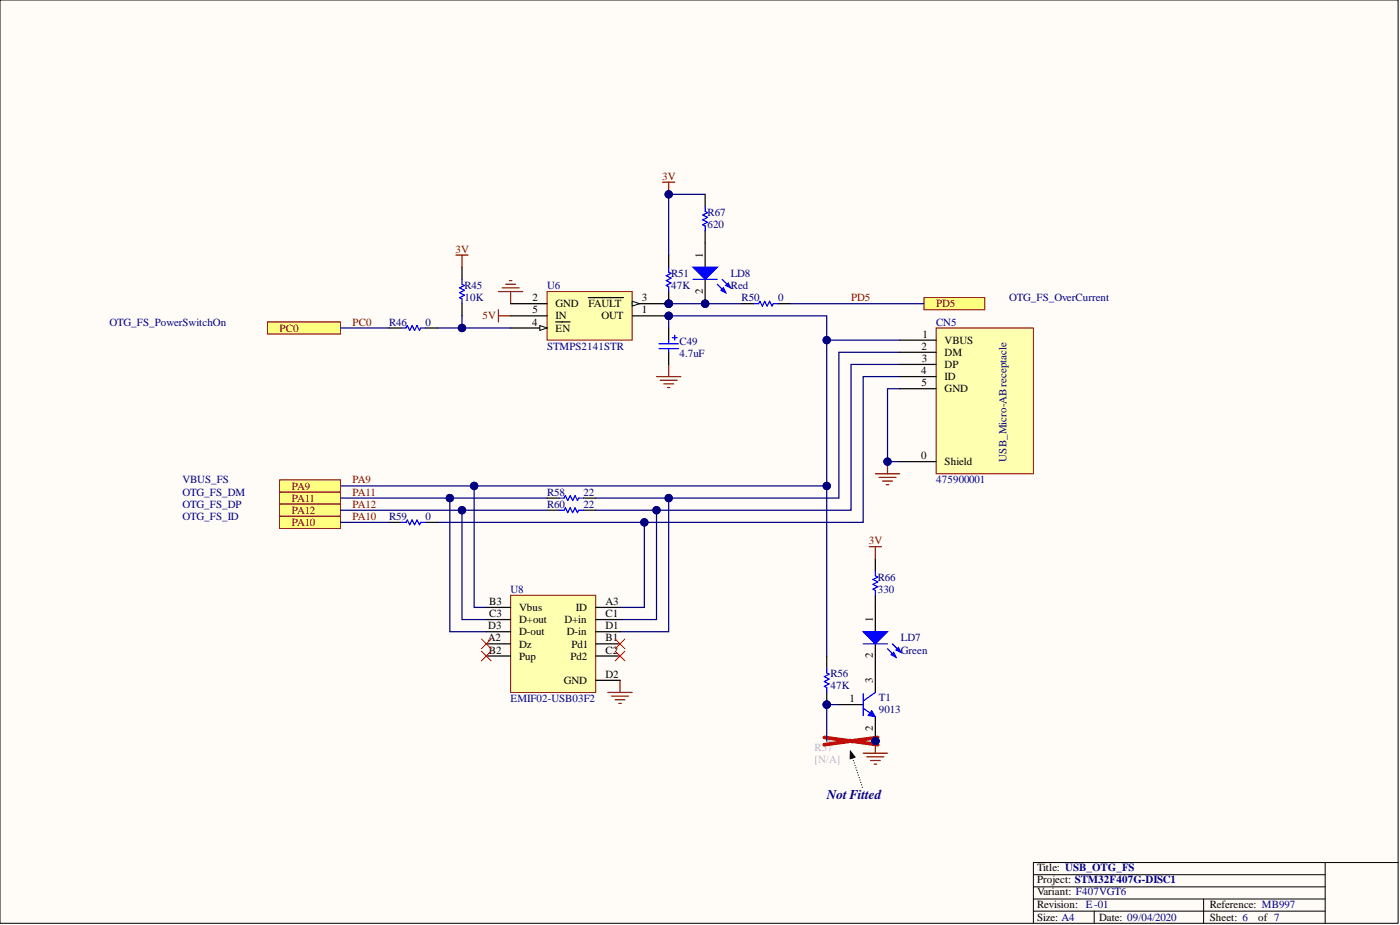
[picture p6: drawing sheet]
<svg xmlns="http://www.w3.org/2000/svg" width="292mm" height="193mm" viewBox="0 0 292 193" stroke-linecap="round" stroke-linejoin="round" font-family="sans-serif">
<defs><g id="words">
<text font-size="2.8" fill="#000080" x="172.5" y="166.7">NotFitted</text>
<g font-size="2.3" fill="#800000">
<text x="138.2" y="37.5">3V</text>
<text x="95" y="52.7">3V</text>
<text x="177.6" y="62.8">PD5</text>
<text x="195.3" y="64.1">PD5</text>
<text x="58.3" y="69.2">PC0</text>
<text x="73.6" y="67.9">PC0</text>
<text x="100.7" y="66.6">5V</text>
<text x="73.6" y="100.9">PA9</text>
<text x="60.9" y="104.7">PA11</text>
<text x="60.9" y="107.2">PA12</text>
<text x="60.9" y="102.1">PA9</text>
<text x="73.6" y="103.4">PA11</text>
<text x="73.6" y="105.9">PA12</text>
<text x="60.9" y="109.7">PA10</text>
<text x="73.6" y="108.5">PA10</text>
<text x="181.3" y="113.5">3V</text>
</g>
<g font-size="2.3" fill="#000080">
<text x="147.6" y="45.1">R67</text>
<text x="147.6" y="47.6">620</text>
<text x="140" y="57.8">R51</text>
<text x="152.4" y="57.8">LD8</text>
<text x="96.9" y="60.3">R45</text>
<text x="96.9" y="62.8">10K</text>
<text x="114.1" y="60.3">U6</text>
<text x="140" y="60.3">47K</text>
<text x="152.4" y="60.3">Red</text>
<text x="154.7" y="62.8">R50</text>
<text x="162.3" y="62.8">0</text>
<text x="210.5" y="62.8">OTG_FS_OverCurrent</text>
<text x="22.8" y="67.9">OTG_FS_PowerSwitchOn</text>
<text x="81.2" y="67.9">R46</text>
<text x="88.8" y="67.9">0</text>
<text x="141.8" y="72">C49</text>
<text x="195.3" y="67.9">CN5</text>
<text x="114.1" y="73">STMPS2141STR</text>
<text x="141.8" y="74.5">4.7uF</text>
<text x="38" y="100.9">VBUS_FS</text>
<text x="195.3" y="100.9">475900001</text>
<text x="210" y="96.3" transform="rotate(-90 210 96.3)">USB_Micro-ABreceptacle</text>
<text x="38" y="103.4">OTG_FS_DM</text>
<text x="38" y="105.9">OTG_FS_DP</text>
<text x="114.1" y="103.4">R58</text>
<text x="114.1" y="105.9">R60</text>
<text x="121.8" y="103.4">22</text>
<text x="121.8" y="105.9">22</text>
<text x="38" y="108.5">OTG_FS_ID</text>
<text x="81.2" y="108.5">R59</text>
<text x="88.8" y="108.5">0</text>
<text x="106.5" y="123.7">U8</text>
<text x="183.1" y="121.1">R66</text>
<text x="183.1" y="123.7">330</text>
<text x="188" y="133.8">LD7</text>
<text x="188" y="136.3">Green</text>
<text x="173.2" y="141.2">R56</text>
<text x="173.2" y="143.7">47K</text>
<text x="106.5" y="146.5">EMIF02-USB03F2</text>
<text x="183.4" y="146.2">T1</text>
<text x="183.4" y="148.8">9013</text>
</g>
<g font-size="2.3">
<text x="146.6" y="53.7" transform="rotate(-90 146.6 53.7)">1</text>
<text x="111.1" y="62.8">2</text>
<text x="111.1" y="65.4">5</text>
<text x="115.9" y="64.1">GND</text>
<text x="122.8" y="64.1">FAULT</text>
<text x="133.9" y="65.4">1</text>
<text x="133.9" y="62.8">3</text>
<text x="146.6" y="61.3" transform="rotate(-90 146.6 61.3)">2</text>
<text x="111" y="67.9">4</text>
<text x="115.9" y="66.6">IN</text>
<text x="115.9" y="69.2">EN</text>
<text x="125.5" y="66.6">OUT</text>
<text x="192.4" y="70.5">1</text>
<text x="197.1" y="71.7">VBUS</text>
<text x="192.3" y="73">2</text>
<text x="192.4" y="75.5">3</text>
<text x="197.1" y="74.3">DM</text>
<text x="197.1" y="76.8">DP</text>
<text x="192.2" y="78.1">4</text>
<text x="192.3" y="80.6">5</text>
<text x="197.1" y="79.3">ID</text>
<text x="197.1" y="81.9">GND</text>
<text x="192.2" y="95.8">0</text>
<text x="197.1" y="97.1">Shield</text>
<text x="101.9" y="131.3">D3</text>
<text x="102.1" y="126.2">B3</text>
<text x="102.1" y="128.7">C3</text>
<text x="108.3" y="127.5">Vbus</text>
<text x="108.3" y="130">D+out</text>
<text x="117.8" y="130">D+in</text>
<text x="120.2" y="127.5">ID</text>
<text x="126.3" y="126.2">A3</text>
<text x="126.3" y="128.7">C1</text>
<text x="126.3" y="131.3">D1</text>
<text x="182.1" y="129.8" transform="rotate(-90 182.1 129.8)">1</text>
<text x="101.8" y="133.8">A2</text>
<text x="102" y="136.3">B2</text>
<text x="108.3" y="135.1">Dz</text>
<text x="108.3" y="137.6">Pup</text>
<text x="108.3" y="132.5">D-out</text>
<text x="118.3" y="132.5">D-in</text>
<text x="119.1" y="137.6">Pd2</text>
<text x="119.2" y="135.1">Pd1</text>
<text x="126.3" y="133.8">B1</text>
<text x="126.3" y="136.3">C2</text>
<text x="182.1" y="137.4" transform="rotate(-90 182.1 137.4)">2</text>
<text x="117.6" y="142.7">GND</text>
<text x="126.3" y="141.4">D2</text>
<text x="182.1" y="142.4" transform="rotate(-90 182.1 142.4)">3</text>
<text x="177.2" y="146.5">1</text>
<text x="182.1" y="152.6" transform="rotate(-90 182.1 152.6)">2</text>
<text x="216.4" y="181.7">Title: USB_OTG_FS</text>
<text x="216.4" y="184.3">Project: STM32F407G-DISC1</text>
<text x="216.4" y="189.3">Revision: E-01</text>
<text x="216.4" y="186.8">Variant: F407VGT6</text>
<text x="252.4" y="189.3">Reference: MB997</text>
<text x="216.4" y="192.1">Size: A4</text>
<text x="229.3" y="192.1">Date: 09/04/2020</text>
<text x="252.4" y="192.1">Sheet: 6</text>
<text x="262.5" y="192.1">of 7</text>
</g>
<g font-size="2.3" fill="#bfbebc">
<text x="170" y="156.6">R57</text>
<text x="170" y="159.2">[N/A]</text>
</g>
</g></defs>
<path d="M0 0h291.7v192.6h-291.7z" fill-rule="evenodd" fill="#fffcf8"/>
<path d="M0 0h291.7v192.6h-291.7z" fill="none" stroke="#000" stroke-width=".21"/>
<path d="M0 0h291.7v192.6h-291.7z" fill-rule="evenodd" fill="#fffcf8"/>
<path d="M0 0h291.7v192.6h-291.7zM276.5 179.9v12.7M291.7 179.9h-76.1v12.7M215.6 182.5h60.9M215.6 185h60.9M215.6 190.1h60.9M215.6 187.5h60.9M228.3 190.1v2.5M251.1 187.5v5.1" fill="none" stroke="#000" stroke-width=".21"/>
<path d="M105.5 59.3h2.1M106.3 58.5h.5M104 64.6v2.6M104 65.9h2.5M104 60.8h5.1M104.8 60.1h3.5M106.5 60.8v2.6" fill="none" stroke="#800000" stroke-width=".25"/>
<path d="M91.3 68.4h15.2" fill="none" stroke="#000080" stroke-width=".25"/>
<circle cx="96.4" cy="68.4" r=".76" fill="#000080"/>
<circle cx="96.4" cy="68.4" r=".76" fill="none" stroke="#000080" stroke-width=".21"/>
<path d="M96.4 55.8v2.5M96.4 63.4v2.5" fill="none" stroke="#000" stroke-width=".25"/>
<path d="M96.4 58.3v1l.5 .3-1 .5 1 .5-1 .5 1 .5-1 .5 .5 .2v1.1" fill="none" stroke="#00f" stroke-width=".25"/>
<path d="M96.4 65.9v2.5" fill="none" stroke="#000080" stroke-width=".25"/>
<circle cx="96.4" cy="68.4" r=".76" fill="#000080"/>
<circle cx="96.4" cy="68.4" r=".76" fill="none" stroke="#000080" stroke-width=".21"/>
<path d="M55.8 67.2h15.2v2.5h-15.2z" fill-rule="evenodd" fill="#ffff80"/>
<path d="M55.8 67.2h15.2v2.5h-15.2z" fill="none" stroke="#800000" stroke-width=".21"/>
<path d="M192.8 62.1h12.7v2.5h-12.7z" fill-rule="evenodd" fill="#ffff80"/>
<path d="M192.8 62.1h12.7v2.5h-12.7z" fill="none" stroke="#800000" stroke-width=".21"/>
<circle cx="139.5" cy="63.4" r=".76" fill="#000080"/>
<circle cx="139.5" cy="63.4" r=".76" fill="none" stroke="#000080" stroke-width=".21"/>
<path d="M139.5 60.8v2.6" fill="none" stroke="#000" stroke-width=".25"/>
<circle cx="139.5" cy="63.4" r=".76" fill="#000080"/>
<circle cx="139.5" cy="63.4" r=".76" fill="none" stroke="#000080" stroke-width=".21"/>
<path d="M139.5 53.2v2.6" fill="none" stroke="#000" stroke-width=".25"/>
<path d="M139.5 55.8v1l.5 .2-1 .5 1 .5-1 .5 1 .5-1 .6 .5 .2v1" fill="none" stroke="#00f" stroke-width=".25"/>
<path d="M138.2 38h2.6M139.5 38v2.5" fill="none" stroke="#800000" stroke-width=".25"/>
<circle cx="139.5" cy="40.5" r=".76" fill="#000080"/>
<circle cx="139.5" cy="40.5" r=".76" fill="none" stroke="#000080" stroke-width=".21"/>
<path d="M137 78.6h5M137.7 79.3h3.6M139.5 76v2.6M138.5 80.1h2M139.3 80.8h.5" fill="none" stroke="#800000" stroke-width=".25"/>
<circle cx="147.1" cy="63.4" r=".76" fill="#000080"/>
<circle cx="147.1" cy="63.4" r=".76" fill="none" stroke="#000080" stroke-width=".21"/>
<path d="M147.1 50.7v5.1M147.1 58.3v5.1" fill="none" stroke="#000" stroke-width=".25"/>
<circle cx="147.1" cy="63.4" r=".76" fill="#000080"/>
<circle cx="147.1" cy="63.4" r=".76" fill="none" stroke="#000080" stroke-width=".21"/>
<path d="M144.6 55.8h5.1l-2.6 2.5z" fill="#00f"/>
<path d="M144.6 55.8h5.1l-2.6 2.5zM149.7 59.3l1.7 1.8M150.7 58.3l1.7 1.8" fill="none" stroke="#00f" stroke-width=".25"/>
<path d="M150.4 60.6l.5-.5 .5 1z" fill="#00f"/>
<path d="M150.4 60.6l.5-.5 .5 1z" fill="none" stroke="#00f" stroke-width=".25"/>
<path d="M151.4 59.6l.5-.6 .5 1.1z" fill="#00f"/>
<path d="M144.6 58.3h5.1M147.1 43.1v1l.5 .2-1 .6 1 .5-1 .5 1 .5-1 .5 .5 .2v1M151.4 59.6l.5-.6 .5 1.1z" fill="none" stroke="#00f" stroke-width=".25"/>
<path d="M147.1 40.5v2.6M147.1 48.1v2.6" fill="none" stroke="#000" stroke-width=".25"/>
<path d="M147.1 40.5h-7.6v12.7" fill="none" stroke="#000080" stroke-width=".25"/>
<circle cx="139.5" cy="40.5" r=".76" fill="#000080"/>
<circle cx="139.5" cy="40.5" r=".76" fill="none" stroke="#000080" stroke-width=".21"/>
<path d="M139.5 63.4h15.2" fill="none" stroke="#000080" stroke-width=".25"/>
<circle cx="139.5" cy="63.4" r=".76" fill="#000080"/>
<circle cx="139.5" cy="63.4" r=".76" fill="none" stroke="#000080" stroke-width=".21"/>
<circle cx="147.1" cy="63.4" r=".76" fill="#000080"/>
<circle cx="147.1" cy="63.4" r=".76" fill="none" stroke="#000080" stroke-width=".21"/>
<path d="M58.3 102.6h12.7v2.6h-12.7z" fill-rule="evenodd" fill="#ffff80"/>
<path d="M58.3 102.6h12.7v2.6h-12.7z" fill="none" stroke="#800000" stroke-width=".21"/>
<path d="M58.3 105.2h12.7v2.5h-12.7z" fill-rule="evenodd" fill="#ffff80"/>
<path d="M58.3 105.2h12.7v2.5h-12.7z" fill="none" stroke="#800000" stroke-width=".21"/>
<path d="M58.3 107.7h12.7v2.5h-12.7z" fill-rule="evenodd" fill="#ffff80"/>
<path d="M58.3 107.7h12.7v2.5h-12.7z" fill="none" stroke="#800000" stroke-width=".21"/>
<path d="M182.6 98.8h5.1M183.4 99.6h3.5M185.2 96.3v2.5M184.2 100.4h2M184.9 101.1h.5" fill="none" stroke="#800000" stroke-width=".25"/>
<circle cx="185.2" cy="96.3" r=".76" fill="#000080"/>
<circle cx="185.2" cy="96.3" r=".76" fill="none" stroke="#000080" stroke-width=".21"/>
<path d="M139.5 68.4v2.6M139.5 73.5v2.5" fill="none" stroke="#000" stroke-width=".25"/>
<path d="M137.5 71.7h4M137.5 72.7h4M139.5 71v.7M139.5 72.7v.8M140.3 70.5h1M140.8 69.9v1.1" fill="none" stroke="#00f" stroke-width=".25"/>
<path d="M139.5 68.4v-2.5h33v5.1h15.2" fill="none" stroke="#000080" stroke-width=".25"/>
<circle cx="172.5" cy="71" r=".76" fill="#000080"/>
<circle cx="172.5" cy="71" r=".76" fill="none" stroke="#000080" stroke-width=".21"/>
<circle cx="139.5" cy="65.9" r=".76" fill="#000080"/>
<circle cx="139.5" cy="65.9" r=".76" fill="none" stroke="#000080" stroke-width=".21"/>
<path d="M187.7 81.1h-2.5v15.2h2.5" fill="none" stroke="#000080" stroke-width=".25"/>
<circle cx="185.2" cy="96.3" r=".76" fill="#000080"/>
<circle cx="185.2" cy="96.3" r=".76" fill="none" stroke="#000080" stroke-width=".21"/>
<path d="M81.2 68.4h2.5M88.8 68.4h2.5M154.7 63.4h2.6M162.3 63.4h2.6M81.2 109h2.5M88.8 109h2.5" fill="none" stroke="#000" stroke-width=".25"/>
<path d="M83.7 68.4h1l.3-.5 .5 1 .5-1 .5 1 .5-1 .5 1 .3-.5h1M157.3 63.4h1l.2-.6 .5 1.1 .6-1.1 .5 1.1 .5-1.1 .5 1.1 .2-.5h1M83.7 109h1l.3-.5 .5 1 .5-1 .5 1 .5-1 .5 1 .3-.5h1" fill="none" stroke="#00f" stroke-width=".25"/>
<path d="M187.7 78.6h-7.6v30.4h-88.8" fill="none" stroke="#000080" stroke-width=".25"/>
<circle cx="134.4" cy="109" r=".76" fill="#000080"/>
<circle cx="134.4" cy="109" r=".76" fill="none" stroke="#000080" stroke-width=".21"/>
<path d="M71 68.4h10.2M164.9 63.4h27.9M187.7 73.5h-12.7v30.4h-50.7M71 109h10.2" fill="none" stroke="#000080" stroke-width=".25"/>
<circle cx="139.5" cy="103.9" r=".76" fill="#000080"/>
<circle cx="139.5" cy="103.9" r=".76" fill="none" stroke="#000080" stroke-width=".21"/>
<path d="M187.7 76h-10.1v30.4h-53.3" fill="none" stroke="#000080" stroke-width=".25"/>
<circle cx="137" cy="106.4" r=".76" fill="#000080"/>
<circle cx="137" cy="106.4" r=".76" fill="none" stroke="#000080" stroke-width=".21"/>
<path d="M114.1 103.9h2.6M114.1 106.4h2.6M121.8 103.9h2.5M121.8 106.4h2.5" fill="none" stroke="#000" stroke-width=".25"/>
<path d="M116.7 103.9h1l.3-.5 .5 1 .5-1 .5 1 .5-1 .5 1 .2-.5h1.1M116.7 106.4h1l.3-.5 .5 1 .5-1 .5 1 .5-1 .5 1 .2-.5h1.1" fill="none" stroke="#00f" stroke-width=".25"/>
<path d="M126.8 144.5h5.1M127.6 145.2h3.5M128.4 146h2M129.1 146.7h.5M129.4 141.9v2.6" fill="none" stroke="#800000" stroke-width=".25"/>
<path d="M134.4 109v17.7h-5" fill="none" stroke="#000080" stroke-width=".25"/>
<circle cx="134.4" cy="109" r=".76" fill="#000080"/>
<circle cx="134.4" cy="109" r=".76" fill="none" stroke="#000080" stroke-width=".21"/>
<path d="M98.9 101.4v25.3h2.6" fill="none" stroke="#000080" stroke-width=".25"/>
<circle cx="98.9" cy="101.4" r=".76" fill="#000080"/>
<circle cx="98.9" cy="101.4" r=".76" fill="none" stroke="#000080" stroke-width=".21"/>
<path d="M137 106.4v22.9h-7.6" fill="none" stroke="#000080" stroke-width=".25"/>
<circle cx="137" cy="106.4" r=".76" fill="#000080"/>
<circle cx="137" cy="106.4" r=".76" fill="none" stroke="#000080" stroke-width=".21"/>
<path d="M139.5 103.9v27.9h-10.1" fill="none" stroke="#000080" stroke-width=".25"/>
<circle cx="139.5" cy="103.9" r=".76" fill="#000080"/>
<circle cx="139.5" cy="103.9" r=".76" fill="none" stroke="#000080" stroke-width=".21"/>
<path d="M96.4 106.4v22.9h5.1" fill="none" stroke="#000080" stroke-width=".25"/>
<circle cx="96.4" cy="106.4" r=".76" fill="#000080"/>
<circle cx="96.4" cy="106.4" r=".76" fill="none" stroke="#000080" stroke-width=".21"/>
<path d="M93.9 103.9v27.9h7.6" fill="none" stroke="#000080" stroke-width=".25"/>
<circle cx="93.9" cy="103.9" r=".76" fill="#000080"/>
<circle cx="93.9" cy="103.9" r=".76" fill="none" stroke="#000080" stroke-width=".21"/>
<path d="M71 103.9h43.1" fill="none" stroke="#000080" stroke-width=".25"/>
<circle cx="93.9" cy="103.9" r=".76" fill="#000080"/>
<circle cx="93.9" cy="103.9" r=".76" fill="none" stroke="#000080" stroke-width=".21"/>
<path d="M71 106.4h43.1" fill="none" stroke="#000080" stroke-width=".25"/>
<circle cx="96.4" cy="106.4" r=".76" fill="#000080"/>
<circle cx="96.4" cy="106.4" r=".76" fill="none" stroke="#000080" stroke-width=".21"/>
<path d="M182.6 116.6v2.5M182.6 124.2v7.6M182.6 134.3v5.1" fill="none" stroke="#000" stroke-width=".25"/>
<path d="M182.6 119.1v1l.5 .3-1 .5 1 .5-1 .5 1 .5-1 .5 .5 .3v1" fill="none" stroke="#00f" stroke-width=".25"/>
<path d="M180.1 131.8h5.1l-2.6 2.5z" fill="#00f"/>
<path d="M180.1 131.8h5.1l-2.6 2.5zM185.2 135.3l1.7 1.8M186.2 134.3l1.8 1.8" fill="none" stroke="#00f" stroke-width=".25"/>
<path d="M185.9 136.6l.5-.5 .5 1z" fill="#00f"/>
<path d="M185.9 136.6l.5-.5 .5 1z" fill="none" stroke="#00f" stroke-width=".25"/>
<path d="M186.9 135.6l.6-.5 .5 1z" fill="#00f"/>
<path d="M180.1 134.3h5.1M186.9 135.6l.6-.5 .5 1z" fill="none" stroke="#00f" stroke-width=".25"/>
<path d="M180.1 157.1h5.1M180.9 157.9h3.5M181.6 158.7h2M182.4 159.4h.5M182.6 154.6v2.5" fill="none" stroke="#800000" stroke-width=".25"/>
<circle cx="182.6" cy="154.6" r=".76" fill="#000080"/>
<circle cx="182.6" cy="154.6" r=".76" fill="none" stroke="#000080" stroke-width=".21"/>
<circle cx="172.5" cy="147" r=".76" fill="#000080"/>
<circle cx="172.5" cy="147" r=".76" fill="none" stroke="#000080" stroke-width=".21"/>
<path d="M172.5 136.9v2.5M172.5 144.5v2.5" fill="none" stroke="#000" stroke-width=".25"/>
<circle cx="172.5" cy="147" r=".76" fill="#000080"/>
<circle cx="172.5" cy="147" r=".76" fill="none" stroke="#000080" stroke-width=".21"/>
<path d="M172.5 139.4v1l.5 .3-1 .5 1 .5-1 .5 1 .5-1 .5 .5 .2v1.1" fill="none" stroke="#00f" stroke-width=".25"/>
<path d="M172.5 101.4v35.5" fill="none" stroke="#000080" stroke-width=".25"/>
<circle cx="172.5" cy="101.4" r=".76" fill="#000080"/>
<circle cx="172.5" cy="101.4" r=".76" fill="none" stroke="#000080" stroke-width=".21"/>
<path d="M181.4 114h2.5M182.6 114v2.6" fill="none" stroke="#800000" stroke-width=".25"/>
<circle cx="182.6" cy="154.6" r=".76" fill="#000080"/>
<circle cx="182.6" cy="154.6" r=".76" fill="none" stroke="#000080" stroke-width=".21"/>
<path d="M172.5 154.6h2.5M180.1 154.6h2.5" fill="none" stroke="#bfbebc" stroke-width=".25"/>
<circle cx="182.6" cy="154.6" r=".76" fill="#000080"/>
<circle cx="182.6" cy="154.6" r=".76" fill="none" stroke="#000080" stroke-width=".21"/>
<path d="M175 154.6h1l.3-.5 .5 1 .5-1 .5 1 .5-1 .5 1 .3-.5h1" fill="none" stroke="#bfbebc" stroke-width=".25"/>
<path d="M172 153.8l11.1 1.6M183.1 153.8l-11.1 1.6" fill="none" stroke="#f00" stroke-width=".76"/>
<path d="M175 147h-2.5v7.6" fill="none" stroke="#000080" stroke-width=".25"/>
<circle cx="172.5" cy="147" r=".76" fill="#000080"/>
<circle cx="172.5" cy="147" r=".76" fill="none" stroke="#000080" stroke-width=".21"/>
<path d="M95.1 53.2h2.6M96.4 53.2v2.6" fill="none" stroke="#800000" stroke-width=".25"/>
<path d="M106.5 124.2h17.8v20.3h-17.8z" fill-rule="evenodd" fill="#ffffb0"/>
<path d="M106.5 124.2h17.8v20.3h-17.8z" fill="none" stroke="#800000" stroke-width=".21"/>
<path d="M101.5 134.3h5M101.5 126.7h5M101.5 136.9h5M101.5 129.3h5M101.5 131.8h5M124.3 134.3h5.1M124.3 126.7h5.1M124.3 136.9h5.1M124.3 129.3h5.1M124.3 131.8h5.1M124.3 141.9h5.1" fill="none" stroke="#000" stroke-width=".25"/>
<circle cx="139.5" cy="65.9" r=".76" fill="#000080"/>
<circle cx="139.5" cy="65.9" r=".76" fill="none" stroke="#000080" stroke-width=".21"/>
<circle cx="139.5" cy="63.4" r=".76" fill="#000080"/>
<circle cx="139.5" cy="63.4" r=".76" fill="none" stroke="#000080" stroke-width=".21"/>
<path d="M114.1 60.8h17.8v10.2h-17.8z" fill-rule="evenodd" fill="#ffffb0"/>
<path d="M114.1 60.8h17.8v10.2h-17.8z" fill="none" stroke="#800000" stroke-width=".21"/>
<path d="M106.5 63.4h7.6M106.5 65.9h7.6M106.5 68.4h7.6" fill="none" stroke="#000" stroke-width=".25"/>
<path d="M112.6 67.9l1.5 .5-1.5 .5z" fill="#f8fcff"/>
<path d="M112.6 67.9l1.5 .5-1.5 .5z" fill="none" stroke="#000" stroke-width=".21"/>
<path d="M115.9 67.2h3M131.9 65.9h7.6" fill="none" stroke="#000" stroke-width=".25"/>
<circle cx="139.5" cy="65.9" r=".76" fill="#000080"/>
<circle cx="139.5" cy="65.9" r=".76" fill="none" stroke="#000080" stroke-width=".21"/>
<path d="M131.9 63.4h7.6" fill="none" stroke="#000" stroke-width=".25"/>
<path d="M131.9 62.8l1.5 .6-1.5 .5z" fill="#f8fcff"/>
<path d="M131.9 62.8l1.5 .6-1.5 .5z" fill="none" stroke="#000" stroke-width=".21"/>
<path d="M122.8 62.1h7.3" fill="none" stroke="#000" stroke-width=".25"/>
<circle cx="139.5" cy="63.4" r=".76" fill="#000080"/>
<circle cx="139.5" cy="63.4" r=".76" fill="none" stroke="#000080" stroke-width=".21"/>
<path d="M172.5 71v30.4h-101.5" fill="none" stroke="#000080" stroke-width=".25"/>
<circle cx="98.9" cy="101.4" r=".76" fill="#000080"/>
<circle cx="98.9" cy="101.4" r=".76" fill="none" stroke="#000080" stroke-width=".21"/>
<circle cx="172.5" cy="101.4" r=".76" fill="#000080"/>
<circle cx="172.5" cy="101.4" r=".76" fill="none" stroke="#000080" stroke-width=".21"/>
<circle cx="172.5" cy="71" r=".76" fill="#000080"/>
<circle cx="172.5" cy="71" r=".76" fill="none" stroke="#000080" stroke-width=".21"/>
<g fill="none" stroke="#000" stroke-width=".25">
<path d="M177.4 156.8l1 1.1-1 .4zM177.6 157.1h.1M177.7 157.6h.1M177.9 158.1v.1M178.1 158.7h.1M178.2 159.2h.1M178.4 159.7h.1M178.6 160.2h.1M178.7 160.7h.1M178.9 161.2h.1M179.1 161.7h.1M179.3 162.2h.1"/>
<path d="M179.4 162.7h.1M179.6 163.2h.1M179.8 163.7h.1M179.9 164.2h.1"/>
</g>
<path d="M177.4 156.8l1 1.1-1 .4z" fill="#000"/>
<path d="M58.3 100.1h12.7v2.5h-12.7z" fill-rule="evenodd" fill="#ffff80"/>
<path d="M58.3 100.1h12.7v2.5h-12.7z" fill="none" stroke="#800000" stroke-width=".21"/>
<path d="M100.4 133.3l2.1 2M100.4 135.8l2.1 2.1M102.5 133.3l-2.1 2M102.5 135.8l-2.1 2.1M128.4 133.3l2 2M128.4 135.8l2 2.1M130.4 133.3l-2 2M130.4 135.8l-2 2.1" fill="none" stroke="#f00" stroke-width=".21"/>
<circle cx="182.6" cy="154.6" r=".76" fill="#000080"/>
<circle cx="182.6" cy="154.6" r=".76" fill="none" stroke="#000080" stroke-width=".21"/>
<path d="M182.6 139.4v5.1M175 147h5.1M182.6 149.5v5.1" fill="none" stroke="#000" stroke-width=".25"/>
<circle cx="182.6" cy="154.6" r=".76" fill="#000080"/>
<circle cx="182.6" cy="154.6" r=".76" fill="none" stroke="#000080" stroke-width=".21"/>
<path d="M180.1 147.8l2.5 1.7M180.1 144.7v4.6M182.6 144.5l-2.5 1.7" fill="none" stroke="#00f" stroke-width=".25"/>
<path d="M181.9 148.3l.7 1.2-1.5-.2z" fill="#00f"/>
<path d="M181.9 148.3l.7 1.2-1.5-.2z" fill="none" stroke="#00f" stroke-width=".21"/>
<path d="M195.3 68.4h20.3v30.4h-20.3z" fill-rule="evenodd" fill="#ffffb0"/>
<path d="M195.3 68.4h20.3v30.4h-20.3z" fill="none" stroke="#800000" stroke-width=".21"/>
<path d="M187.7 71h7.6M187.7 73.5h7.6M187.7 76h7.6M187.7 78.6h7.6M187.7 81.1h7.6M187.7 96.3h7.6" fill="none" stroke="#000" stroke-width=".25"/>
<use href="#words"/>
</svg>
